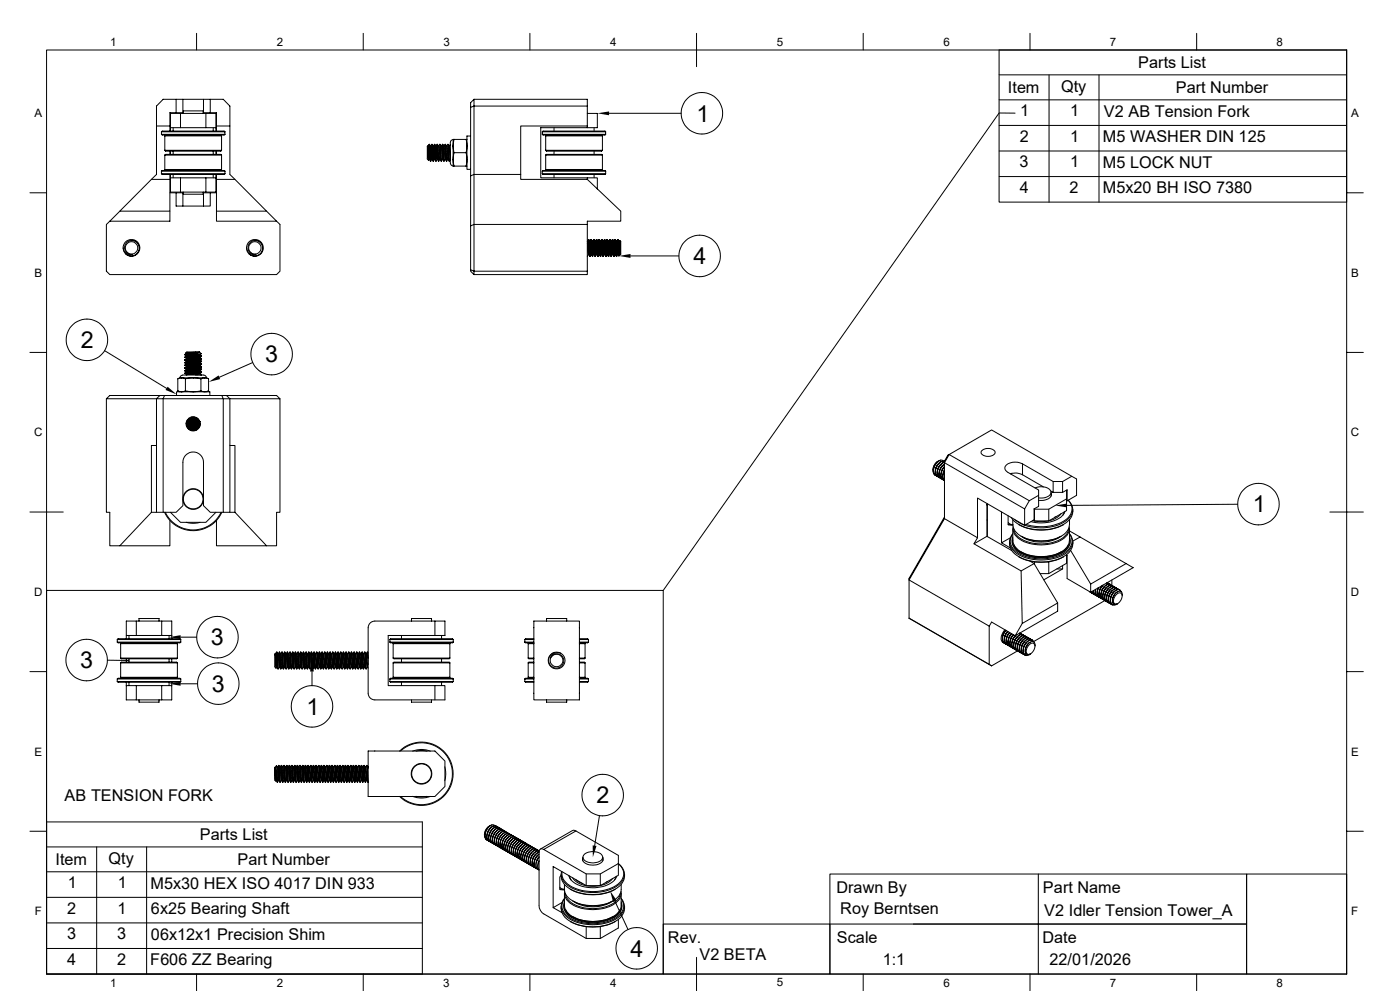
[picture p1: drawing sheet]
<svg xmlns="http://www.w3.org/2000/svg" width="420mm" height="297mm" viewBox="0 0 420 297" stroke-linecap="round" stroke-linejoin="round" font-family="sans-serif">
<defs><g id="words">
<g font-size="7">
<text x="208.9" y="36.5">1</text>
<text x="208.1" y="79.2">4</text>
<text x="24.2" y="104.4">2</text>
<text x="79.6" y="108.6">3</text>
<text x="375.8" y="153.6">1</text>
<text x="63.3" y="193.4">3</text>
<text x="24" y="200.3">3</text>
<text x="63.6" y="207.4">3</text>
<text x="91.9" y="214.2">1</text>
<text x="178.9" y="240.8">2</text>
<text x="189.2" y="286.7">4</text>
</g>
<g font-size="4.9">
<text x="341.5" y="20.4">Parts List</text>
<text x="302.4" y="27.9">Item</text>
<text x="318.3" y="27.4">Qty</text>
<text x="352.8" y="27.9">Part Number</text>
<text x="306" y="34.8">1</text>
<text x="321" y="34.8">1</text>
<text x="331.2" y="34.9">V2 AB Tension Fork</text>
<text x="305.9" y="42.5">2</text>
<text x="321" y="42.5">1</text>
<text x="330.8" y="42.6">M5 WASHER DIN 125</text>
<text x="305.9" y="50.2">3</text>
<text x="321" y="50.2">1</text>
<text x="330.8" y="50.3">M5 LOCK NUT</text>
<text x="305.9" y="57.8">4</text>
<text x="320.9" y="57.8">2</text>
<text x="330.8" y="58">M5x20 BH ISO 7380</text>
<text x="19.4" y="240.1">AB TENSION FORK</text>
<text x="60" y="251.8">Parts List</text>
<text x="16.6" y="259.3">Item</text>
<text x="32.6" y="258.8">Qty</text>
<text x="71.2" y="259.3">Part Number</text>
<text x="20.3" y="266.2">1</text>
<text x="35.3" y="266.2">1</text>
<text x="45.1" y="266.4">M5x30 HEX ISO 4017 DIN 933</text>
<text x="250.9" y="267.5">Drawn By</text>
<text x="312.9" y="267.5">Part Name</text>
<text x="20.2" y="273.9">2</text>
<text x="35.3" y="273.9">1</text>
<text x="45.3" y="274">6x25 Bearing Shaft</text>
<text x="252.1" y="274">Roy Berntsen</text>
<text x="313.3" y="274.5">V2 Idler Tension Tower_A</text>
<text x="20.1" y="281.5">3</text>
<text x="35.2" y="281.5">3</text>
<text x="45.3" y="281.7">06x12x1 Precision Shim</text>
<text x="200.4" y="282.5">Rev.</text>
<text x="209.9" y="287.9">V2 BETA</text>
<text x="251.1" y="282.5">Scale</text>
<text x="312.7" y="282.5">Date</text>
<text x="20.2" y="289.2">4</text>
<text x="35.2" y="289.2">2</text>
<text x="45.1" y="289.3">F606 ZZ Bearing</text>
<text x="264.8" y="289.2">1:1</text>
<text x="314.8" y="289.2">22/01/2026</text>
</g>
<g font-size="3.5">
<text x="33" y="13.7">1</text>
<text x="83" y="13.7">2</text>
<text x="133" y="13.7">3</text>
<text x="183" y="13.7">4</text>
<text x="233" y="13.7">5</text>
<text x="283" y="13.7">6</text>
<text x="333" y="13.7">7</text>
<text x="383" y="13.7">8</text>
<text x="10.3" y="35.1">A</text>
<text x="405.3" y="35.1">A</text>
<text x="10.3" y="83">B</text>
<text x="405.3" y="83">B</text>
<text x="10.2" y="130.8">C</text>
<text x="405.2" y="130.8">C</text>
<text x="10.2" y="178.6">D</text>
<text x="405.2" y="178.6">D</text>
<text x="10.3" y="226.4">E</text>
<text x="405.3" y="226.4">E</text>
<text x="10.4" y="274.3">F</text>
<text x="405.4" y="274.3">F</text>
<text x="33" y="295.7">1</text>
<text x="83" y="295.7">2</text>
<text x="133" y="295.7">3</text>
<text x="183" y="295.7">4</text>
<text x="233" y="295.7">5</text>
<text x="283" y="295.7">6</text>
<text x="333" y="295.7">7</text>
<text x="383" y="295.7">8</text>
</g>
</g></defs>
<g fill="none" stroke="#000" stroke-width=".3">
<path d="M14 15h390v276.9h-390zM59 10v5M109 10v5M159 10v5M209 10v10M259 10v5M309 10v5M359 10v5M404 15h-104.3v45.6h104.3M46.9 37.8h4.1M48.4 39.5l.3-.2h18.5l.3 .2M48.4 39.5h19.1"/>
<path d="M48.4 39.5v.8M51.1 38.3v1M51.9 38.3v1M52.8 33.8h-1.8v5.5M52.8 29.8v4h2.1v-4M54.1 34v4.3M54.9 33.8h.1M54.9 34v-.8h6.1v.8M61 33.8h.1M61 29.8v4M61.8 38.3h-10.7v-4.3h13.7v5.3M61.8 34v4.3h3"/>
<path d="M63.1 29.8v4h-2.1M63.1 33.8h1.8v5.5M64 38.3v1M64.9 37.8h4.1M67.5 39.5v.8M141.2 32.2l1-.4v20.5l-1 .4M142.2 29.8h34v2h-34v-2l-1 1v50.1M162.7 39.5l.2-.2h18.6l.2 .2M162.7 39.5h19M162.7 39.5v.8M166.2 38.3v1M176.2 34h3v4.3h-17v15h14v.5"/>
<path d="M176.2 31.8v6h-20v14.5h-14v15h34v-1h10v-3l-10-9.5M176.2 37.8v.5M178.2 38.3v1M181.7 39.5v.8M182.7 34h21.6M299.7 22.4h104.3M299.7 29.9h104.3M299.7 37.6h104.3M304.5 33.9h-4.8l-100.7 143.1M314.7 22.4v38.2M329.7 22.4v38.2M9 57.8h5"/>
<path d="M45.4 53.8h5.6v9.5h-15.1zM45.4 53.8l1.5-1.5v-20.5l2-2h18.1l2 2v20.5l1.5 1.5M48.4 40.3l.3 .2h18.5l.3-.2M48.4 40.3h19.1M48.4 51.3l.3-.2h18.5l.3 .2M48.4 51.3h19.1M48.4 52.1l.3 .2h18.5l.3-.2M48.4 52.1h19.1M48.4 51.3v.8M49.4 45l.3 .3h16.6l.2-.3M49.4 45h17.1M49.4 40.7h17.1"/>
<path d="M49.4 46.5l.3-.2h16.6l.2 .2M49.4 46.5h17.1M49.4 50.8h17.1M49.4 40.7v4.3M49.4 46.5v4.3M49.4 50.8l.2 .1M49.6 40.6h16.7M49.6 50.9h16.7M49.6 40.5v.1M49.6 50.9v.2M49.6 40.6l-.2 .1M51 45.3v1"/>
<path d="M51 52.3v1.5M51 57.8h1.8M51.1 52.3v5.3h13.7v-5.3M51.1 53.3h3v4.3M51.1 45.3v1M51.9 45.3v1M51.9 52.3v1M54.1 53.3h7.7M54.9 57.8h-2.1v4h10.3v-4h1.8M54.9 57.8v4M54.9 57.8h.1M54.9 57.6v.6h6.1v-.6"/>
<path d="M61 57.8h2.1M61 57.8v4M64 45.3v1M64 52.3v1M64.8 53.3h-3v4.3M64.8 45.3v1M64.9 53.8h5.6l9.5 9.5h-15.1zM64.9 45.3v1M64.9 52.3v1.5M66.3 40.5v.1M66.3 50.9v.2M66.3 40.6l.2 .1"/>
<path d="M66.5 40.7v4.3M66.5 46.5v4.3M66.5 50.8l-.2 .1M67.5 51.3v.8M128.3 43.8l-.1 3.9 .4 .3M128.3 43.8l.3 4.2M128.3 43.8h.1M128.4 43.8l.3 4M128.4 43.8h.1M128.4 43.8l.4 4M128.7 47.8h.1M128.7 47.8l-.1 .2"/>
<path d="M128.8 43.6l-.2-.2-.2 .4M128.8 43.3v.3M128.8 43.6l.3 4.7M128.8 43.3l-.1 .1M128.8 43.3h.1M128.8 43.3l.4 5M128.8 47.8l.3 .5M128.9 43.3l.3 .5M129.1 48.3h.1M129.2 43.8l.3 4M129.2 43.8h.1M129.2 43.8l.4 4"/>
<path d="M129.5 43.3l.4 5M129.5 43.3h.1M129.5 47.8h.1M129.5 43.3l-.3 .5M129.5 47.8l-.3 .5M129.6 43.3l.4 5M129.6 47.8l.3 .5M129.6 43.3l.4 .5M129.9 43.8l.2 .4 .3 3.6M129.9 48.3h.1M130 43.8l.3 4M130 43.8l.3-.5 .4 5"/>
<path d="M130.3 43.3h.1M130.3 47.8h.1M130.3 47.8l-.3 .5M130.4 43.3l.5 5M130.4 47.8l.3 .5M130.4 43.3l.3 .5M130.7 43.8l.2 .1 .3 3.9M130.7 43.8l.4 4M130.7 48.3h.2M130.8 43.8l.3-.5 .4 5M131.1 43.3h.1M131.1 47.8h.1"/>
<path d="M131.1 47.8l-.2 .5M131.2 43.3l.5 5M131.2 47.8l.3 .5M131.2 43.3l.3 .5M131.5 43.8l.4 4M131.5 48.3h.1M131.5 43.8h.1M131.6 43.8l.4 4M131.9 43.3l.4 5M131.9 43.3h.1M131.9 47.8h.1M131.9 43.3l-.3 .5"/>
<path d="M132 47.8l-.3 .5M132 43.3l.5 5M132 47.8l.3 .5M132 43.3l.3 .5M132.3 43.8l.4 4M132.3 48.3h.1M132.3 43.8h.1M132.4 43.8l.4 4M132.7 43.3l.4 5M132.7 43.3h.1M132.7 47.8h.1M132.7 43.3l-.3 .5"/>
<path d="M132.8 47.8l-.3 .5M132.8 47.8l.3 .5M132.8 43.3l.4 5M132.8 43.3l.3 .5M133.1 43.8l.4 4M133.1 48.3h.1M133.1 43.8h.1M133.2 43.8l.4 4M133.5 43.3l.5 5M133.5 43.3h.1M133.5 47.8h.1M133.5 43.3l-.3 .5"/>
<path d="M133.5 47.8l-.3 .5M133.6 47.8l.3 .5M133.6 43.3l.4 5M133.6 43.3l.3 .5M133.9 43.8l.4 4M133.9 43.8h.1M134 43.8l.4 4M134.3 43.3l.4 4.8 .1 .2M134.3 43.3h.2M134.3 47.8h.1M134.3 43.3l-.3 .5M134.3 47.8l-.3 .5"/>
<path d="M134.4 47.8l.3 .5M134.5 43.3l.3 5M134.5 43.3l.2 .5M134.7 43.8l.4 3.9M134.7 43.8h.1M134.8 43.8l.3 3M135.1 42.6v6.3M135.1 43.3l-.3 .5M135.1 47.8l-.3 .5M135.1 48.9l.3 .6 .5 .2M135.9 47.8l.3 2h-.3zM135.9 43.8v4"/>
<path d="M135.9 41.8h.3l-.3 2zM135.9 43.8l.3 2-.3 2M135.9 41.8l-.5 .3-.3 .5M136.2 41.8h3.6M136.2 45.8h3.6M136.2 49.8h3.6M139.8 41.8l.3 1.3-.3 2.7M139.8 45.8l.3 1.3-.3 2.7M139.8 41.8h.3M139.8 49.8h.3M141.2 40.8h-1.1v10h1.1M156.2 52.3v1.5h20"/>
<path d="M162.7 40.3l.2 .2h18.6l.2-.2M162.7 40.3h19M162.7 51.3l.2-.2h18.6l.2 .2M162.7 51.3h19M162.7 52.1l.2 .2h18.6l.2-.2M162.7 52.1h19M162.7 51.3v.8M163.7 45l.2 .3h16.6l.2-.3M163.7 45h17M163.7 40.7h17M163.7 46.5l.2-.2h16.6l.2 .2M163.7 46.5h17"/>
<path d="M163.7 50.8h17M163.7 40.7v4.3M163.7 46.5v4.3M163.7 50.8l.1 .1M163.8 40.6h16.8M163.8 50.9h16.8M163.8 40.5v.1M163.8 50.9v.2M163.8 40.6l-.1 .1M166.2 45.3v1M166.2 52.3v1M176.2 53.3h3v3.3"/>
<path d="M178.2 45.3v1M178.2 52.3v1M180.6 40.5v.1M180.6 50.9v.2M180.6 40.6l.1 .1M180.7 40.7v4.3M180.7 46.5v4.3M180.7 50.8l-.1 .1M181.7 51.3v.8M299.7 45.3h104.3M299.7 52.9h104.3M404 57.8h5"/>
<path d="M35.9 63.3l-3 3h18.1v-3M37 74.3l.1 1 .6 .8M37 74.3v-.8l.6-1 1.5-.7h.9l.8 .4 .8 .7 .3 .7 .1 .9-.4 1-1 1-1.6 .3-1.3-.8M37 74.3l.3 1 .6 .6 1 .4 .9-.1M38.3 75.9l-.7-.7-.2-.7 .1-1.1 .5-.7 1.3-.6 .9 .1 .8 .4 .7 1.4v1.1l-.5 .8-.5 .4-1 .4-1-.1-1-.6M38.3 75.9l.7 .3h.8M64.9 63.3v3h18.1M74 74.3l.1 1 .6 .8M74 74.3l.6-1.7 1.3-.8 1.6 .2 1.2 1 .3 .8v.9l-.8 1.4-.9 .6-1 .1-.8-.2-.8-.6M74 74.3l.3 1.1 .7 .6 .9 .3 .9-.1M74.7 76l.9 .6 1.2 .1 1-.4 .6-.7 .4-1-.2-1.2-.7-.9-1.1-.4-1.6 .4-.8 1.3v.7l.5 1 1.1 .7h.8M80 63.3l4 4v14l-1 1h-50.1l-1-1v-14l1-1"/>
<path d="M141.2 67.7l1-.4v14M176.2 72.9l.3 3.3M176.2 67.3v14h-34M176.5 76.2l-.3 .6M176.5 71.8h.1M176.5 76.2h.1M176.6 76.2l-.4-3.9 .3-.5 .4 5M176.6 71.8l.4 5 .3-.6M176.6 71.8l.3 .5M176.6 76.2l.3 .6M176.9 72.3l.3 3.6 .2 .3M176.9 76.8h.1"/>
<path d="M176.9 72.3h.1M177 72.3l.4 3.9M177.3 71.8l.4 5M177.3 71.8h.1M177.3 71.8l-.3 .5M177.4 76.2l.3 .6M177.4 71.8l.4 5M177.4 71.8l.3 .5M177.7 72.3l.4 3.9M177.7 76.8h.1M177.7 72.3h.1M177.8 72.3l.4 3.9"/>
<path d="M178.1 71.8l.4 5M178.1 71.8h.1M178.1 76.2l-.3 .6M178.1 76.2h.1M178.1 71.8l-.3 .5M178.2 76.2l.3 .6M178.2 71.8l.4 5M178.2 71.8l.3 .5M178.5 72.3l.4 3.9M178.5 76.8h.1M178.5 72.3h.1M178.6 72.3l.4 3.9"/>
<path d="M178.9 71.8l.5 5M178.9 71.8h.1M178.9 76.2l-.3 .6M178.9 76.2h.1M178.9 71.8l-.3 .5M179 76.2l.3 .6M179 71.8l.4 5M179 71.8l.3 .5M179.3 72.3l.4 3.9M179.3 72.3h.1M179.4 72.3l.4 3.9M179.7 71.8l.3 4.4 .2 .6"/>
<path d="M179.7 71.8l.2 .1 .3 4.9M179.7 76.2l-.3 .6M179.7 76.2h.1M179.7 71.8l-.3 .5M179.8 76.2l.3 .6M179.8 71.8l.3 .5M180.1 72.3l.4 3.9M180.1 72.3h.1M180.2 72.3l.4 3.9M180.5 71.8l.4 5M180.5 71.8l.2 .2 .3 4.8M180.5 76.2l-.3 .6"/>
<path d="M180.5 76.2h.1M180.5 71.8l-.3 .5M180.6 76.2l.3 .6M180.6 71.8l.3 .5M180.9 76.8h.1M180.9 72.3l.4 3.9M180.9 72.3h.1M181 72.3l.4 3.9M181.3 71.8l.4 5M181.3 71.8h.1M181.3 76.2l-.3 .6M181.3 76.2h.1"/>
<path d="M181.3 71.8l-.3 .5M181.4 71.8l.4 5M181.4 76.2l.3 .6M181.4 71.8l.3 .5M181.7 76.8h.1M181.7 72.3l.4 3.9M181.7 72.3h.1M181.8 72.3l.4 3.9M182.1 71.8l.4 5M182.1 71.8h.1M182.1 76.2l-.3 .6M182.1 76.2h.1"/>
<path d="M182.1 71.8l-.3 .5M182.2 71.8l.4 5M182.2 71.8l.4 .7 .3 3.7M182.2 76.2l.3 .6M182.5 76.8h.1M182.5 72.3h.1M182.6 72.3l.3-.5 .4 5M182.6 72.3l.4 3.9M182.9 71.8h.1M182.9 76.2l-.3 .6M182.9 76.2h.1M183 71.8l.4 5"/>
<path d="M183 71.8l.3 .5M183 76.2l.3 .6M183.3 72.3l.2 .1 .3 3.8M183.3 76.8h.1M183.3 72.3l.4 3.9M183.4 72.3l.3-.5 .4 5M183.7 71.8h.1M183.7 76.2l-.3 .6M183.7 76.2h.1M183.8 71.8l.4 5 .3-.6M183.8 71.8l.3 .5M183.8 76.2l.3 .6"/>
<path d="M184.1 72.3l.4 3.9M184.1 76.8h.1M184.1 72.3h.1M184.2 72.3l.4 3.9M184.5 71.8l.4 5M184.5 71.8l-.3 .5M184.5 71.8h.1M184.5 76.2h.1M184.6 71.8l.4 5M184.6 71.8l.3 .5M184.6 76.2l.3 .6M184.9 72.3l.4 3.9"/>
<path d="M184.9 76.8h.1M184.9 72.3h.1M185 72.3l.4 3.9M185.3 71.8l.3 4.2M185.3 71.8h.1M185.3 76.2h.1M185.3 71.8l-.3 .5M185.3 76.2l-.3 .6M185.4 76.2l.3 .5M185.4 71.8l.2 2.5M185.4 71.8l.3 .5M185.6 74.3l.2 1.6 .3 .4"/>
<path d="M185.6 74.3v1.7M185.6 76l.1 .7M185.7 72.3l.4 3.9M185.7 72.3h.1M185.8 72.3l.3 3.6M185.9 72.1l.3 .3-.1 3.8M185.9 72.1l.2 3.8M185.9 72.1l-.1 .2M186.1 76.3l-.4 .4M186.1 75.9v.3M186.1 76.2v.1M189.1 76.7h14.5"/>
<path d="M141.2 80.9v.4l1 1M141.2 80.9l1 .4M142.2 81.3v1M176.2 81.3v1h-34M9 105.6h5M31.4 105.1l18.6 11.3M31.9 119.5v34h1v10.1h3M48 118.5l-1.1 1v34h2M49.4 118.5l-.5 1h-17l1-1h50.1l1 1M53 118.5v-1.1h9.9v1.1M53.3 117.1l1.1 .3 1.2-.3M53.3 113.5v3.6"/>
<path d="M53.3 117.1l.6 .3M54 113.2a1.44 1.44 0 0 1 2-.8h3.3a2.61 2.61 0 0 1 2.5 .4l.1 .4M54.5 113.2l-1.2 .3M54.5 113.2h3.5M54.5 113.2l.5 .1a1.85 1.85 0 0 0 1.9 0l1.1-.1M55.5 107.8v.1M55.5 108.6v.2M55.5 109.4v.2M55.5 110.2v.2M55.5 111v.2M55.5 111.8v.1M55.5 106.3l.5 .3"/>
<path d="M55.5 107.1l.5 .3M55.5 107.9l.5 .3M55.5 108.8l.5 .3M55.5 109.6l.5 .3M55.5 110.4l.5 .3M55.5 111.2l.5 .3M55.6 117.1l2.1 .3 1.4-.1a2.09 2.09 0 0 1 1.9 0l.6 .1 1-.3M55.6 113.5v3.6M55.8 105.7l.2-.2h3.9l.5 .5M55.8 105.7l4-.1-3.1 .5M55.8 105.7l.2 .1M56 105.8v.1"/>
<path d="M56 106.6v.1M56 107.4v.1M56 108.2v.1M56 109.1h.1M56 109.9h.1M56 110.7h.1M56 111.5h.1M56 112.3v.1M56 105.9l-.5 .3M56 106.7l-.5 .3M56 107.5l-.5 .3M56 108.3l-.5 .3"/>
<path d="M56 109.1l-.5 .3M56 109.9l-.5 .3M56 110.7l-.5 .3M56 111.5l-.5 .3M56 112.4h-.2M56.7 106.1h1.9M56.7 106.1l-1.2 .2M58 113.2h3.4M58 113.2l2.3 .3M58.6 106.1l-3.1 .2M58.8 105.6l-2.8 .2M59.8 105.6l-3.8 .3"/>
<path d="M59.9 111.9l.6 .4-1.9 .1M59.9 106.3l-3.9 .4M59.9 107.1l-3.9 .4M59.9 107.9l-3.9 .4M59.9 108.8l-3.9 .3M59.9 109.6l-3.9 .3M59.9 110.2l-.4 .2-3.5 .3M59.9 111.2l-3.9 .3M59.9 111.9l-3.9 .5M59.9 106.3l-3.9 .3M59.9 107.1l-3.9 .3M59.9 107.9l-3.9 .3"/>
<path d="M59.9 108.7l-3.9 .4M59.9 109.5l-3.9 .4M59.9 110.3l-3.9 .4M59.9 111.1l-3.9 .4M59.9 111.8l-3.9 .5M59.9 106.3h.1M59.9 107.1h.1M59.9 107.9h.1M59.9 108.7v.1M59.9 109.5v.1M59.9 111v.2M59.9 111.8v.1"/>
<path d="M59.9 106.3l.6 .3M59.9 107.1l.6 .3M59.9 107.9l.6 .3M59.9 108.8l.6 .3M59.9 109.6l.6 .3M59.9 110.3l.6 .3M59.9 111.1l.6 .3M60.3 113.5v3.6M60.4 106l-1.8 .1M60.4 106l-.5 .3M60.5 106.6l-.2 .2-4.8 .3M60.5 107.5l-5 .4"/>
<path d="M60.5 108.2l-5 .6M60.5 109.1l-5 .5M60.5 109.9l-5 .5M60.5 110.7l-5 .5M60.5 106.6l-4.5 .3-.5 .2M60.5 107.4l-5 .4M60.5 108.2l-5 .4M60.5 109.1l-5 .3M60.5 109.9l-5 .3M60.5 110.6l-5 .4M60.5 111.4l-5 .4M60.5 111.5l-5 .4 .5 .4"/>
<path d="M60.5 112.4h-.4M60.5 107.4v.1M60.5 109.9h.1M60.5 110.7h.1M60.5 111.5h.1M60.5 112.3v.1M60.5 106.8l-.6 .3M60.5 107.6l-.6 .3M60.5 108.4l-.6 .3M60.5 109.2l-.6 .3M60.5 109.9l-.6 .4M60.5 110.7l-.6 .4"/>
<path d="M60.5 111.5l-.6 .3M60.5 112.4h-.1M61.4 113.2h.6M61.4 113.2l1.2 .3M61.4 113.2l-1.1 .3M62 113.2l.6 .3M62.6 113.5v3.6M62.6 117.1l-.6 .3M66.5 118.5l.5 1h-18.1v34h3.9l2.1-1.9v-13a3.1 3.1 0 0 1 3.1-3.1 3.1 3.1 0 0 1 3 3.1v13l2.1 1.9h3.9M67 119.5h2v34h-2zM67.9 118.5l1.1 1h15v34h-1v10.1h-3M75.8 108.7l-10 4.4"/>
<path d="M404 105.6h5M46.9 133.5h-1.5v20M55.9 126.6l.1 .1M55.9 127.4l.1 .1M56 126.7h.1M56 127.5v.1M56 126.7l-.2 .1M56 127.6h-.1M58.3 124.9l-1 .1M59 128.9l-1.8 .1M59 125.2l-2.3 .1M59.1 128.8l-2.1 .1"/>
<path d="M59.2 125.3l-2.6 .1M59.5 128.5l-2.9 .2M59.5 125.6l-3.3 .2M59.6 125.6l-3.4 .3M59.6 128.4l-3.1 .1M59.8 125.9l-3.8 .3M59.8 126.1l-3.8 .2M59.8 128l-3.5 .3M59.9 127.9l-3.7 .3M59.9 126.4l-3.9 .3M59.9 127.2l-3.9 .4M59.9 126.3l-3.9 .4"/>
<path d="M59.9 127.1l-3.9 .4M59.9 126.3v.1M59.9 127.1v.1M59.9 126.4h.1M59.9 127.2h.2M59.9 126.3h.1M60 127.6l-4 .3M60 127.6l-4 .2M60.1 126.7l-4.3 .3M60.1 126.8l-4.3 .3M60.1 127l-.2 .1M69 133.5h1.5v20"/>
<path d="M280.8 138.9l-.8 2v.9l.6 .7M281.3 138.3a3.1 3.1 0 0 0-1.4 2.6M281.4 138.3l-.7 .5-.6 1-.2 .8 .1 1M281.6 138.9l-.9 1.6M281.6 138.1l-.8 .8M282.1 137.9h.6l.3 .3M282.1 137.9l-1.3 1M282.1 137.9l-1 .7-1 1.8 .1 1.5 .7 .7M282.1 139.3l-.8 1.5M282.7 139.6l-.9 1.5M283.3 139.9l-.9 1.5M283.3 138.3l-.6-.1-.6 .4-1.1 1.3-.4 1.8 .3 .9 .6 .3"/>
<path d="M283.3 139.1l-1.1 1.2-.4 1.3 .1 1.3 .7 .7M283.3 140l-.8 1.2-.2 1.1 .2 1.1 .7 .5M283.3 138.3l-.6-.1-.6 .3-1.3 1.6-.3 1.8 .7 .9M283.3 139.1l-1 .9-.6 1.4v1.3l.6 .8M283.3 139.8l-.7 1.1-.4 1.1 .2 1.3 .5 .5M283.3 138.3h.1M294.5 135.1a2.85 2.85 0 0 1 4 .2 1.7 1.7 0 0 1-2.3 1.5 1.56 1.56 0 0 1-1.9-1.5zM306.7 139a4.2 4.2 0 0 0-5.2 .8v1l.8 .8 9.3 5.3v1.6l-2.8 1.6-24.1-13.9 12.8-7.3 25.5 14.7v4.9l-2.9 1.6-.1-.1M306.7 139l9.2 5.3h2.9l2.7-1.6M306.7 139v3.3M9 153.5h10M45.4 153.5l-9.5 10.1h15.1v-7.6"/>
<path d="M45.4 153.5h1.5M49.4 153.5a9.5 9.5 0 0 0 8.6 5.5 9.5 9.5 0 0 0 8.5-5.5M49.6 153.5a9.3 9.3 0 0 0 8.4 5.3 9.3 9.3 0 0 0 8.3-5.3M51.1 153.5l3 3h7.7l3-3M55.9 156.5l2.1 .3 2-.3M69 153.5h1.5l9.5 10.1h-15.1v-7.6M281.8 143.1l-.5-.4-.2-.6 .1-1.2 .9-1.6 1.2-.8-1.4 1.1-.6 1.4v1.7l.7 .6M283.3 155.4l-10.6 18.4 24.1 13.9 .7-1.3 7 4.2-.8 1.5M283.3 154.9l-10.6 18.5v11.9M283.3 141.1l-.4 1.4v.9l.4 .6-.5-1v-.8l.5-1.3-.3 .9M296.1 150.9v9.8l7.4 4.3M296.1 151.2l.1 .2-.1-.1"/>
<path d="M296.1 151.3l.1 .1M296.2 151v9.8M296.2 155.8l-.1 .1M300.4 153.4v9.3l2.7 1.5M302.4 154.6v2.7l1.4 .1M302.5 156.6l.7 .5 .7 .1M303.1 142a4.7 4.7 0 0 1 3.6 .3M303.5 141.9l-.3 .1M303.8 155.8v1.5l-1.4-.2M303.8 158.5v3.5M303.9 157.3a5.3 5.3 0 0 0 4.2 4.2 12.8 12.8 0 0 0 11.6-1.8l.9-1.4 .2-1M303.9 159.9a3.7 3.7 0 0 0 .9 5.8 14.2 14.2 0 0 0 15.6-.4 3.6 3.6 0 0 0 .4-5.4"/>
<path d="M303.9 157.9a4 4 0 0 0 2.7 4.2 13.1 13.1 0 0 0 12.6-.8l1.2-1.4 .4-1v-1M304.1 158.4a5.6 5.6 0 0 0 4.7 4.2 11.5 11.5 0 0 0 10.9-2.2l.6-1 .3-1M304.3 155.7l3 1.7M305.6 157.2a14.4 14.4 0 0 0 13.3 .1M306.7 142.3l6.3 3.6M307.4 152.5v4.9l-14.2-8.1v11.9l-9.9-5.8M308.8 150.1l-1.4 2.4-24.1-13.8 1.4-2.5-.3 .2-1.1 1.8v17.2M310.3 152.6v3.5M310.5 146.2a3.9 3.9 0 0 1 4.8 1 2.2 2.2 0 0 1-2.8 2.1l-.9-.1M311.6 148.5v3.3l-1.4 .7M314.6 152.6v3.5M315.3 147.2l.6 .4"/>
<path d="M315.3 147.7a1.74 1.74 0 0 1-1.7 2.1l-2 .1M315.3 147.6v1.1M315.9 144.3v3.3M316.7 154.9l-.3 .1M318.3 154a7.9 7.9 0 0 1-7.8 2.2l-.7-.2M318.8 147.6l1.3-.8v3.3M318.8 144.3v3.3h-2.9M319.1 157.2l-.2 .1M319.3 153.4l-.4 1M319.5 153.2a7.2 7.2 0 0 1-7 3.5l-3.3-.4M319.8 147l.2 2.5-5.4 3.1-4.4-.1M320 149.5v3.5l-5.4 3.1h-4.3l-.3-.2"/>
<path d="M320.4 149.9a3.7 3.7 0 0 1-.9 6 14.4 14.4 0 0 1-11.7 1.3M320.5 149.9a3.8 3.8 0 0 1-.8 6.3 14.6 14.6 0 0 1-12.3 1.2l2.8-1.6v-3.3M320.8 155.8v1.5M320.8 158.5v3.5M320.8 159.1l3.2 1.9M321.8 153.3a5.7 5.7 0 0 1-4.4 4.6 14.1 14.1 0 0 1-13.3-1.8l-.7-1M321.9 152.7v.6M371.3 151.1l-51.3 .4M398.9 153.5h10.1M14 177h185v114.9h-185zM293.2 161.2l-1 1.8 14.1 8.1M296.1 160.7l-3.9 2.3"/>
<path d="M302.9 162.4a5 5 0 0 0 3.4 4.8 13.9 13.9 0 0 0 14.4-1.6l.9-1.6 .2-1M303.1 161.2l-2.7 1.5M303.8 160.1a3.5 3.5 0 0 0 1 5.2 13.9 13.9 0 0 0 15 0 3.5 3.5 0 0 0 1-5.2M303.8 161a4 4 0 0 0 2.6 4.9 13.4 13.4 0 0 0 13.1-.8 3.4 3.4 0 0 0 1.3-4.1M303.9 161.5a3.9 3.9 0 0 0 2.3 4.3M303.9 162a5.3 5.3 0 0 0 4.2 4.2 12.8 12.8 0 0 0 11.6-1.8l.9-1.4 .2-1M304.2 163.3a8 8 0 0 0 7.2 3.7 9.7 9.7 0 0 0 8.9-3.3l.2-.4M305.6 166.8a14.4 14.4 0 0 0 13.3 .2M306.3 160.7l.2 .1M306.3 165.4a13.5 13.5 0 0 0 12.1 0M306.3 171.1l3.9-2.2 7.1 11.8-10.6 6.2zM306.5 160.8a12.9 12.9 0 0 0 11.7 0"/>
<path d="M306.7 160.9a11.1 11.1 0 0 0 11.3 0M308.9 168.1l1.3 .8M310.3 168.4v.7M314.4 168.4h.2v3.5M314.7 168.4h-.1M317 170.5h1.8M318.4 160.7l-.2 .1M318.8 169.5v1l-5.7 3.3M319.1 166.8l-.2 .2M320 166.2v2.6l-5.4 3.1h-2.6M320 166.5h.1v6.9l7.1 4.1M320 166.4l.1 .1"/>
<path d="M320.8 161.5a3.9 3.9 0 0 1-2.3 4.3M321.8 162.2l2.2-1.2 13.8 7.9-10.6 6.1-6-10M321.9 162.4v.6M326.8 177.2l.4 .3M327 177.4l.2 .1M327.2 177.5l.3 .2M327.2 177.5l.6 .3M327.5 177.3l.6 .8M327.5 177.3l.3 .6 .5 .2M328 177v.7l.6 .7M328 177l.3 1.1 .6 .4M328.6 176.7v1.3l.6 .7"/>
<path d="M328.7 176.6v1.5l.8 .7M329.3 176.7l.2-.5-.4 1.8 .2 .6 .5 .4M329.6 176.1l-.4 1.2v.8l.3 .7 .5 .4M330.7 175.5l-.9 1.5M330.8 175.4l-.9 1.3-.3 1.1 .2 .9 .5 .7M331 175.3l-.6 .7-.7 1.8 .2 1 .7 .7M331.3 175.8l-.9 1.5M331.4 180h.1M331.9 176.1l-.9 1.6M331.9 174.8h.4l.5 .2M332 174.7l.5 .1M332.1 174.6l.1 .1"/>
<path d="M332.4 176.5l-.9 1.5M333 176.8l-.9 1.5M333.1 175.2l-.7-.2-.6 .3-1.1 1.4-.4 1-.1 .9 .3 .8 .4 .3M333.3 175.4l-.4-.3-.7 .1-.9 .7-.7 1-.3 1.9 .4 .7 .5 .3M333.5 177.1l-.8 1.5M333.5 173.8v1.6M333.7 175.5l-.7-.1-.6 .2-1.1 1.2-.4 1.1-.1 1 .2 .8 .4 .3M333.9 175.7l-.6-.3-.9 .3-1.1 1.4-.4 2 .3 .7 .5 .3M334.1 177.5l-.9 1.5M334.2 175.9l-.6-.2-.6 .2-1.1 1.3-.6 1.8 .2 .7 .5 .6M334.5 176l-.5-.3-.8 .2-1.3 1.5-.5 1.9 .3 .7 .6 .4M334.8 176.1l-.7-.1-.6 .3-1.1 1.3-.5 2 .3 .8 .4 .3"/>
<path d="M334.9 178.2a.96 .96 0 0 1 1.4-.4 .96 .96 0 0 1 .3 1.4 2.08 2.08 0 0 1-2.2 1.8 1.94 1.94 0 0 1 .5-2.8zM335 176.4l-.4-.3-.9 .2-.7 .6-.7 1.1-.3 .9 .1 1.1 .3 .5 .5 .3M335.2 177.4l-.7 .5-.7 1.2-.1 1.1 .3 .6M335.4 176.5l-.7-.1-.6 .3-1.3 1.5-.3 1.7 .2 .7 .5 .4M335.6 176.7l-.4-.3-1.1 .3-1.1 1.4-.4 1.9 .3 .8 .5 .3M336 176.8l-.6-.1-.6 .2-1.3 1.4-.4 1v1.1l.6 .9M336.3 177.3l-.7-.6-1.1 .5-.9 1.1-.5 1.8M336.7 178.6l-.1-.9-.4-.5-.8 .1-.8 .5-.5 .9-.3 1v.9l.6 .5M337.8 168.9l2.1 1.2-12.7 7.4v-2.5M32.2 197.9l6.5 .1M35.2 192.4l.2 .3h18.6l.2-.3M35.2 192.4h19"/>
<path d="M35.2 191.7l.2-.3h18.6l.2 .3M35.2 191.7h19M35.2 191.7v.7M36.2 197.2l.2 .2h16.6l.2-.2M36.2 197.2h17M36.2 192.9h17M36.2 198.7l.2-.2h16.6l.2 .2M36.2 198.7h17M36.2 192.9v4.3M36.2 198.7v4.3M36.3 192.8h16.8M36.3 192.7v.1"/>
<path d="M36.3 192.8l-.1 .1M37.9 190.5v.9M37.9 197.4v1.1M38.7 190.5v.9M38.7 197.4v1.1M40.9 186.1v4.4M41.7 186.1v-.7h6v.7M48.5 190.5h-10.6v-4.4h13.6v5.3M48.5 186.1v4.4h3M50.7 190.5v.9M50.7 197.4v1.1M51.5 197.4v1.1"/>
<path d="M53.1 192.7v.1M53.1 192.8l.1 .1M53.2 192.9v4.3M53.2 198.7v4.3M54.2 191h4.8M54.2 191.7v.7M82.5 196l-.1 3.9 .4 .3M82.5 196l.3 4.2M82.5 196h.1M82.6 196l.4 3.9M82.6 196h.1M82.7 196l.4 3.9"/>
<path d="M83 199.9h.1M83 199.9l-.2 .3M83 195.8l-.1-.2-.2 .4M83 195.5v.3M83 195.8l.4 4.6M83 195.5l-.1 .1M83 195.5h.1M83.1 195.5l.4 4.9M83.1 199.9l.3 .5M83.1 195.5l.3 .5M83.4 196l.4 3.9M83.4 196h.1"/>
<path d="M83.5 196l.4 3.9M83.8 195.5l.4 4.9M83.8 195.5h.1M83.8 199.9h.1M83.8 195.5l-.3 .5M83.8 199.9l-.3 .5M83.9 195.5l.4 4.9M83.9 199.9l.3 .5M83.9 195.5l.3 .5M84.2 196h.1l.4 3.9M84.2 196l.4 3.9M84.2 196l.4-.5 .4 4.9"/>
<path d="M84.6 195.5h.1M84.6 199.9h.1M84.6 199.9l-.3 .5M84.7 195.5l.4 4.9M84.7 199.9l.3 .5M84.7 195.5l.3 .5M85 196l.2 .4 .3 3.5M85 196l.4 3.9M85 196l.4-.5 .4 4.9M85.4 195.5h.1M85.4 199.9h.1M85.4 199.9l-.3 .5"/>
<path d="M85.5 195.5l.4 4.9M85.5 199.9l.3 .5M85.5 195.5l.3 .5M85.8 196l.4 3.9M85.8 196h.1M85.9 196l.4 3.9M86.1 195.5l.5 4.9M86.1 195.5l-.2 .5M86.2 195.5h.1M86.2 199.9h.1M86.2 199.9l-.3 .5M86.3 195.5l.4 4.9 .3-.5"/>
<path d="M86.3 199.9l.3 .5M86.3 195.5l.3 .5M86.6 196l.3 3.9h.2M86.6 196h.1M86.7 196l.3 3.9M87 195.5l.4 4.9M87 195.5h.1M87 195.5l-.3 .5M87 199.9l.4 .5M87.1 195.5l.4 4.9 .3-.5M87.1 195.5l.3 .5M87.4 196l.3 3.9h.2"/>
<path d="M87.4 196h.1M87.5 196l.3 3.9M87.8 195.5l.4 4.9M87.8 195.5h.1M87.8 195.5l-.3 .5M87.8 199.9l.4 .5M87.9 195.5l.4 4.9M87.9 195.5l.3 .5M88.2 196l.4 3.9M88.2 196h.1M88.3 196l.3 3.9M88.6 195.5l.4 4.9"/>
<path d="M88.6 195.5h.1M88.6 199.9h.1M88.6 195.5l-.3 .5M88.6 199.9l-.3 .5M88.6 199.9l.3 .5M88.7 195.5l.4 4.9M88.7 195.5l.3 .5M89 196l.4 3.9M89 196h.1M89.1 196l.4 3.9M89.4 195.5l.4 4.9M89.4 195.5h.1"/>
<path d="M89.4 199.9h.1M89.4 195.5l-.3 .5M89.4 199.9l-.3 .5M89.5 199.9l.2 .5M89.5 195.5l.4 4.9M89.5 195.5l.3 .5M89.8 196l.4 3.9M89.8 196h.1M89.9 196l.4 3.9M90.2 195.5l.3 4.8 .2 .1M90.2 195.5l.1 .1 .4 4.8M90.2 199.9h.1"/>
<path d="M90.2 195.5l-.3 .5M90.2 199.9l-.3 .5M90.3 199.9l.3 .5M90.3 195.5l.3 .5M90.6 196l.4 3.9M90.6 196h.1M90.7 196l.4 3.9M91 195.5l.4 4.9M91 195.5l.5 4.9M91 199.9h.1M91 195.5l-.3 .5M91 199.9l-.3 .5"/>
<path d="M91.1 199.9l.3 .5M91.1 195.5l.3 .5M91.4 196l.4 3.9M91.4 196h.1M91.5 196l.4 3.9M91.8 195.5l.4 4.9M91.8 195.5h.1M91.8 199.9h.1M91.8 195.5l-.3 .5M91.8 199.9l-.3 .5M91.9 195.5l.4 4.9M91.9 199.9l.3 .5"/>
<path d="M91.9 195.5l.3 .5M92.2 196l.4 3.9M92.2 196h.1M92.3 196l.4 3.9M92.6 195.5l.4 4.9M92.6 195.5h.1M92.6 199.9h.1M92.6 195.5l-.3 .5M92.6 199.9l-.3 .5M92.7 195.5l.4 4.9M92.7 199.9l.3 .5M92.7 195.5l.3 .5"/>
<path d="M93 196h.1M93 196l.4 3.9M93.1 196l.4 3.9M93.3 195.5l.5 4.9M93.3 195.5l-.3 .5M93.4 195.5h.1M93.4 199.9h.1M93.4 199.9l-.3 .5M93.5 195.5l.4 4.9M93.5 199.9l.3 .5M93.5 195.5l.3 .5M93.8 196l.1 .1 .4 3.8"/>
<path d="M93.8 196l.4 3.9M93.9 196l.3-.5 .4 4.9M94.2 195.5h.1M94.2 199.9h.1M94.2 199.9l-.3 .5M94.3 195.5l.4 4.9 .3-.5M94.3 199.9l.3 .5M94.3 195.5l.3 .5M94.6 196l.4 3.9M94.6 196h.1M94.7 196l.3-.5 .4 4.9M94.7 196l.4 3.9"/>
<path d="M95 195.5h.1M95 199.9h.1M95.1 195.5l.4 4.9M95.1 199.9l.3 .5M95.1 195.5l.3 .5M95.4 196l.4 3.9M95.4 196h.1M95.5 196l.3 3.8 .4 .6M95.8 195.5l.4 4.9M95.8 195.5h.1M95.8 199.9h.1M95.8 195.5l-.3 .5"/>
<path d="M95.8 199.9l-.3 .5M95.9 195.5l.4 4.9M95.9 195.5l.3 .5M96.2 196l.4 3.9M96.2 196h.1M96.3 196l.3 3.9M96.6 195.5l.4 4.9M96.6 195.5h.1M96.6 199.9h.1M96.6 195.5l-.3 .5M96.6 199.9l-.3 .5M96.6 199.9l.4 .5"/>
<path d="M96.7 195.5l.4 4.9M96.7 195.5l.3 .5M97 196l.4 3.9M97 196h.1M97.1 196l.4 3.9M97.4 195.5l.3 4.8 .2 .1M97.4 195.5h.1M97.4 199.9h.1M97.4 195.5l-.3 .5M97.4 199.9l-.3 .5M97.5 199.9l.2 .5M97.5 195.5l.4 4.9"/>
<path d="M97.5 195.5l.3 .5M97.8 196l.4 3.9M97.8 196h.1M97.9 196l.4 3.9M98.2 195.5l.3 4.8 .2 .1M98.2 195.5l.1 .1 .4 4.8M98.2 199.9h.1M98.2 195.5l-.3 .5M98.2 199.9l-.3 .5M98.3 199.9l.3 .5M98.3 195.5l.3 .5M98.6 196l.4 3.9"/>
<path d="M98.6 196h.1M98.7 196l.4 3.9M99 195.5l.4 4.9M99 195.5h.1M99 199.9h.1M99 195.5l-.3 .5M99 199.9l-.3 .5M99.1 195.5l.4 4.9M99.1 199.9l.3 .5M99.1 195.5l.3 .5M99.4 196l.4 3.9M99.4 196h.1"/>
<path d="M99.5 196l.4 3.9M99.8 195.5l.4 4.9M99.8 195.5h.1M99.8 199.9h.1M99.8 195.5l-.3 .5M99.8 199.9l-.3 .5M99.9 195.5l.4 4.9M99.9 199.9l.3 .5M99.9 195.5l.3 .5M100.2 196l.4 3.9M100.2 196h.1M100.3 196l.4 3.9"/>
<path d="M100.6 195.5l.4 4.9M100.6 195.5h.1M100.6 199.9h.1M100.6 195.5l-.3 .5M100.6 199.9l-.3 .5M100.7 195.5l.4 4.9M100.7 199.9l.3 .5M100.7 195.5l.3 .5M101 196l.2 .3 .3 3.6M101 196l.4 3.9M101 196l.4-.5 .4 4.9M101.4 195.5h.1"/>
<path d="M101.4 199.9h.1M101.4 199.9l-.3 .5M101.5 195.5l.4 4.9M101.5 199.9l.3 .5M101.5 195.5l.3 .5M101.8 196l.2 .4 .3 3.5M101.8 196l.4 3.9M101.9 196l.3-.5 .4 4.9M102.2 195.5h.1M102.2 199.9h.1M102.2 199.9l-.3 .5M102.3 195.5l.4 4.9"/>
<path d="M102.3 199.9l.3 .5M102.3 195.5l.3 .5M102.6 196l.4 3.9M102.6 196h.1M102.7 196l.4 3.9M103 195.5l.4 4.9M103 195.5l-.3 .5M103 195.5h.1M103 199.9h.1M103 199.9l-.3 .5M103.1 195.5l.4 4.9M103.1 199.9l.3 .5"/>
<path d="M103.1 195.5l.3 .5M103.4 196l.3 3.5 .2 .4M103.4 196h.1M103.5 196l.4 3.9M103.8 195.5l.4 4.9M103.8 195.5h.1M103.8 195.5l-.3 .5M103.8 199.9l-.3 .5M103.9 195.5l.4 4.9 .3-.5M103.9 199.9l.3 .5M103.9 195.5l.3 .5M104.2 196l.3 3.9h.2"/>
<path d="M104.2 196h.1M104.3 196l.3 3.9M104.6 195.5l.4 4.9M104.6 195.5h.1M104.6 195.5l-.3 .5M104.6 199.9l.4 .5M104.7 195.5l.4 4.9M104.7 195.5l.3 .5M105 196l.4 3.9M105 196h.1M105.1 196l.4 3.9M105.4 195.5l.5 4.9"/>
<path d="M105.4 195.5h.1M105.4 199.9h.1M105.4 195.5l-.3 .5M105.4 199.9l-.3 .5M105.5 199.9l.2 .5M105.5 195.5l.4 4.9M105.5 195.5l.3 .5M105.8 196l.4 3.9M105.8 196h.1M105.9 196l.4 3.9M106.2 195.5l.4 4.9M106.2 195.5h.1"/>
<path d="M106.2 199.9h.1M106.2 195.5l-.3 .5M106.2 199.9l-.3 .5M106.3 199.9l.3 .5M106.3 195.5l.4 4.9M106.3 195.5l.3 .5M106.6 196l.4 3.9M106.6 196h.1M106.7 196l.4 3.9M107 195.5l.3 4.8 .2 .1M107 195.5h.1M107 199.9h.1"/>
<path d="M107 195.5l-.3 .5M107 199.9l-.3 .5M107.1 195.5l.4 4.9M107.1 199.9l.3 .5M107.1 195.5l.3 .5M107.4 196l.4 3.9M107.4 196h.1M107.5 196l.4 3.9M107.8 195.5l.4 4.9M107.8 195.5l.5 4.9M107.8 199.9h.1M107.8 195.5l-.3 .5"/>
<path d="M107.8 199.9l-.3 .5M107.9 199.9l.3 .5M107.9 195.5l.3 .5M108.2 196l.4 3.9M108.2 196h.1M108.3 196l.4 3.9M108.6 195.5l.4 4.9M108.6 195.5l.5 4.9M108.6 199.9h.1M108.6 195.5l-.3 .5M108.6 199.9l-.3 .5M108.7 199.9l.3 .5"/>
<path d="M108.7 195.5l.3 .5M109 196l.4 3.9M109 196h.1M109.1 196l.4 3.9M109.4 195.5l.4 4.9M109.4 195.5h.1M109.4 199.9h.1M109.4 195.5l-.3 .5M109.4 199.9l-.3 .5M109.5 195.5l.4 4.9M109.5 199.9l.3 .5M109.5 195.5l.3 .5"/>
<path d="M109.8 196h.1M109.8 196l.4 3.9M109.9 196l.4 3.9M110.2 195.5l.2 3.7M110.2 195.5l-.3 .5M110.2 195.5h.1M110.2 199.9h.1M110.2 199.9l-.3 .5M110.3 195.5l.1 1.8M110.3 199.9l.1 .3M110.3 195.5l.1 .2M117 192.4l.2 .3h18.5l.3-.3"/>
<path d="M117 192.4h19M117 191.7l.2-.3h18.5l.3 .3M117 191.7h19M117 191.7v.7M117.9 197.2l.3 .2h16.5l.3-.2M117.9 197.2h17.1M117.9 192.9h17.1M117.9 198.7l.3-.2h16.5l.3 .2M117.9 198.7h17.1M117.9 192.9v4.3M117.9 198.7v4.3M118.1 192.8h16.7"/>
<path d="M118.1 192.7v.1M118.1 192.8l-.2 .1M120.4 190.5v.9M120.4 197.4v1.1M123.4 186.1v-.7h6.1v.7M130.5 186.1v4.4M132.5 190.5v.9M132.5 197.4v1.1M134.8 192.7v.1M134.8 192.8l.2 .1M135 192.9v4.3M135 198.7v4.3"/>
<path d="M136 191.7v.7M157.4 192.4l.3 .3h2.4M157.4 192.4h2.7M157.4 191.7h2.7M157.4 191.7v.7M158.5 197.2l.2 .2h1.4M158.5 197.2h1.6M158.5 192.9h1.6M158.5 198.7h1.6M158.5 192.9v4.3M158.5 198.7v4.3M158.6 192.8h1.5"/>
<path d="M158.6 192.7v.1M158.6 192.8l-.1 .1M160.1 186.1h13.7v23.7h-13.7zM160.1 191.4h-2.4l-.3 .3M160.1 198.5h-1.4l-.2 .2M164 186.1v-.7h6v.7M166.3 195.5l-.7 .4-.8 .9-.2 .8 .1 1 .4 .8 .8 .6 .8 .2 1.2-.2 .8-.6 .3-.6 .1-1.1-.1-.6-.6-.7-.6-.4-1.6 .1M166.3 195.5h1l.9 .3M166.3 195.5l-1.4 1-.4 1.6 .6 1.6 .7 .5 .9 .2h1l.8-.4 .8-1.1 .1-1.6-.5-1-.7-.5M168.2 195.8l-.7-.2-1.1 .1-.8 .6-.5 1 1.1-1.1M173.8 197.2h1.7M173.8 192.4h2.7"/>
<path d="M173.8 191.4h2.5l.2 .3M173.8 191.7h2.7M173.8 192.8h1.6M173.8 192.9h1.7M173.8 198.5h1.5l.2 .2M173.8 198.7h1.7M175.4 192.7v.1M175.4 192.8l.1 .1M175.5 197.2l-.2 .2h-1.5M175.5 192.9v4.3M175.5 198.7v4.3M176.5 192.4l-.2 .3h-2.5"/>
<path d="M176.5 191.7v.7M272.7 185.3l24.8 14.3M272.7 185.3l24.1 13.8v-11.4M296.8 199.1l.7 .5M300.8 190.5l1-1.6-.8 1-.3 1.4 .1 1 .5 .5M301.5 188.8a2.77 2.77 0 0 0-.7 3.7l.2 .1-.2-.1M301.8 188.9l-.6 .9-.5 1.4 .2 1.1 .7 .6M302 191.1l.9-1.5-.8 1.1-.3 1.1 .1 1 .6 .7M302.3 189.3l-.9 1.5M302.3 189.2l-.6 .8-.5 1.3 .2 1.3 .5 .5M302.4 189.3l-.8 1.2-.3 1.1 .2 1.2 .7 .5M302.9 189.6l-.7 1-.3 1.2 .1 1.2 .7 .5"/>
<path d="M303.4 189.9l-.9 1.5M303.4 189.9l-.7 1-.4 1.4 .2 .9 .5 .6M303.5 189.9l-.8 1.3-.3 1 .2 1.1 .7 .6M304 190.2l-.9 1.6M304 190.2l-.8 1.2-.3 1 .2 1.1 .5 .6M304.1 190.2l-.8 1.2-.3 1.3 .2 1.1 .7 .4M304.6 190.5l-.7 1-.4 1.4 .2 1.1 .5 .4M304.8 190.4l-.7 .8-.5 1.5 .1 1.3 .7 .5M305.1 190.9l-.9 1.5M305.3 195.1l-7.8 4.5M305.6 191.2l-.8 1.5M305.7 189.9h.6l.3 .2"/>
<path d="M305.8 189.8l.6 .1M305.9 189.7l.1 .1M306.2 191.6l-.8 1.5M306.8 191.9l-.9 1.5M306.9 190.2l-.6-.1-.6 .3-.8 .7-.6 1-.2 1.7 .6 1M307 195.2l.3 .8 .6 .3 1.2-.3-.8 .1M307 195.2l.1 .7 .4 .4M307.2 190.5l-.5-.3-.8 .1-1.4 1.5-.3 1.1v1.1l.3 .6 .5 .3M307.3 192.2l-.8 1.5M307.5 190.6l-.7-.1-.6 .3-1.1 1.3-.5 2 .3 .6 .4 .4M307.7 190.8l-.4-.3-.8 .1-1.4 1.5-.3 1-.1 1.1 .3 .6 .6 .4M307.9 192.5l-.9 1.6"/>
<path d="M308.1 190.9l-.4-.1-.7 .1-.8 .6-.6 1-.4 1.8 .2 .8 .5 .3M308.3 191.1l-.6-.3-.9 .3-1.2 1.6-.3 1.7 .3 .8 .5 .3M308.7 191.2l-.7-.1-.6 .2-.8 .8-.6 .9-.2 1.8 .6 .9M308.7 193.3a.96 .96 0 0 1 1.4-.5 .96 .96 0 0 1 .3 1.4 2.08 2.08 0 0 1-2.2 1.8 1.94 1.94 0 0 1 .5-2.7zM308.9 191.4l-.5-.3-.8 .2-1.4 1.5-.4 1.9 .2 .7 .7 .4M309 192.5l-.6 .4-.7 1.1-.1 1.3 .2 .6M309.1 196l-.9 .4-.7-.1M309.2 196h-.1M309.2 191.6l-.7-.2-.7 .3-1.1 1.6-.4 1.7 .3 .7 .4 .3M309.4 191.8l-.4-.3-.9 .2-.8 .7-.6 1-.3 1.8 .3 .6 .6 .4M309.8 191.9l-.7-.1-.7 .3-1 1.2-.5 1.9 .1 .7 .5 .4M310.1 192.4l-.3-.5-.4-.1-1.1 .4-1 1.4-.3 1.6"/>
<path d="M310.5 193.6l-.1-.9-.4-.4h-.7l-.8 .6-.9 1.8 .2 1.1 .5 .4M317.3 180.7v2.5l-12.8 7.3 2.2-3.6M331.4 180l-21.3 12.3M333.1 180.1l.3 .7 .4 .3 .7 .1 .8-.3M333.1 180.1l.1 .7 .5 .5M335.2 180.9l-.8 .5-.7-.1M335.3 180.9l-.8 .2M335.3 180.9h.1M9 201.3h5M35.2 203.5l.2-.2h18.6l.2 .2M35.2 203.5h19M35.2 204.3l.2 .2h18.6l.2-.2"/>
<path d="M35.2 204.3h19M35.2 203.5v.8M36.2 203h17M36.2 203l.1 .1M36.3 203.1h16.8M36.3 203.1v.2M37.9 204.5v5.3h13.6v-5.3M37.9 205.5h3v4.3M38.7 204.5v1M40.9 205.5h7.6M41.7 209.8v.6h6v-.6M50.7 204.5v1"/>
<path d="M51.5 205.5h-3v4.3M53.1 203.1v.2M53.2 203l-.1 .1M54.2 204.9h5.1M54.2 203.5v.8M83.4 200.4h.1M84.2 200.4h.1M85 200.4h.1M85.8 200.4h.1M86.6 200.4h.1M87.4 200.4h.1M88.2 200.4h.1"/>
<path d="M89 200.4h.1M89.8 200.4h.1M91.4 200.4h.1M92.2 200.4h.1M93 200.4h.1M93.6 201.3v4.2M93.8 200.4h.1M94.6 200.4h.1M95.4 200.4h.1M96.2 200.4h.1M97 200.4h.1M99.4 200.4h.1"/>
<path d="M100.2 200.4h.1M101 200.4h.1M101.8 200.4h.1M102.6 200.4h.1M103.4 200.4h.1M104.2 200.4h.1M105 200.4h.1M106.6 200.4h.1M108.2 200.4h.1M109 200.4h.1M109.8 200.4h.1M117 203.5l.2-.2h18.5l.3 .2"/>
<path d="M117 203.5h19M117 204.3l.2 .2h18.5l.3-.2M117 204.3h19M117 203.5v.8M117.9 203h17.1M117.9 203l.2 .1M118.1 203.1h16.7M118.1 203.1v.2M120.4 204.5v1M123.4 209.8v.6h6.1v-.6M130.5 205.5h3v4.3h-21.1a2.02 2.02 0 0 1-2-2v-19.7a2.02 2.02 0 0 1 2-2h21.1v4.4h-17v15h14v4.3M132.5 204.5v1"/>
<path d="M134.8 203.1v.2M135 203l-.2 .1M136 203.5v.8M157.4 203.5h2.7M157.4 204.3l.3 .2h2.4M157.4 204.3h2.7M157.4 203.5v.8M158.5 203h1.6M158.5 203l.1 .1M158.6 203.1h1.5M158.6 203.1v.2M160.1 203.3h-2.4l-.3 .2"/>
<path d="M164 209.8v.6h6v-.6M173.8 203.3h2.5l.2 .2M173.8 203.5h2.7M173.8 204.3h2.7M173.8 203.1h1.6M173.8 203h1.7M175.4 203.1v.2M175.5 203l-.1 .1M176.5 204.3l-.2 .2h-2.5M176.5 203.5v.8M404 201.3h5M82.5 230l.3 3.9"/>
<path d="M82.5 231.1l.3 2.8M82.8 233.9h.1M82.8 233.9l-.1 .2M82.8 233.9l.3 .5M82.9 229.5l-.5 .5v3.8l.3 .3M82.9 229.5l.1 1.8M82.9 229.5l.3 .4M83 233.2l-.5-3.2 .2 4.1M83 231.3v1.9M83 231.3l.3 3.1M83 233.2l.2 1.2M83.2 229.9l.4 4"/>
<path d="M83.2 234.4h.1M83.2 229.9h.1M83.3 229.9l.4 4M83.6 229.4l.1 .2 .4 4.8M83.6 229.4l.3 4.8 .2 .2M83.6 233.9h.1M83.6 229.4l-.3 .5M83.6 233.9l-.3 .5M83.7 233.9l.2 .5M83.7 229.4l.3 .5M84 229.9l.4 4M84 229.9h.1"/>
<path d="M84.1 229.9l.4 4M84.4 229.4l.5 5M84.4 229.4l.4 5M84.4 229.4l-.3 .5M84.4 233.9h.1M84.4 233.9l-.3 .5M84.5 233.9l.3 .5M84.5 229.4l.3 .5M84.8 234.4h.1M84.8 229.9l.4 4M84.8 229.9h.1M84.9 229.9l.4 4"/>
<path d="M85.2 229.4l.4 5M85.2 229.4h.1M85.2 233.9h.1M85.2 229.4l-.3 .5M85.2 233.9l-.3 .5M85.3 229.4l.4 5M85.3 233.9l.3 .5M85.3 229.4l.3 .5M85.6 234.4h.1M85.6 229.9l.4 4M85.6 229.9h.1M85.7 229.9l.4 4"/>
<path d="M86 229.4l.4 5M86 229.4h.1M86 233.9h.1M86 229.4l-.3 .5M86 233.9l-.3 .5M86.1 229.4l.4 5M86.1 229.4l.3 .7 .4 3.8M86.1 233.9l.3 .5M86.4 234.4h.1M86.4 229.9h.1M86.5 229.9l.4 4M86.7 229.4l.5 5"/>
<path d="M86.7 229.4l-.3 .5M86.8 229.4h.1M86.8 233.9h.1M86.8 233.9l-.3 .5M86.9 229.4l.4 5M86.9 233.9l.3 .5M86.9 229.4l.3 .5M87.2 229.9l.2 .4 .3 3.6M87.2 234.4h.1M87.2 229.9l.4 4M87.2 229.9l.4-.5 .4 5M87.6 229.4h.1"/>
<path d="M87.6 233.9h.1M87.6 233.9l-.3 .5M87.7 229.4l.4 5 .3-.5M87.7 233.9l.3 .5M87.7 229.4l.3 .5M88 229.9l.4 4M88 234.4h.1M88 229.9h.1M88.1 229.9l.3-.5 .4 5M88.1 229.9l.4 4M88.4 229.4h.1M88.4 233.9h.1"/>
<path d="M88.5 229.4l.4 5M88.5 233.9l.3 .5M88.5 229.4l.3 .5M88.8 229.9l.4 4M88.8 234.4h.1M88.8 229.9h.1M88.9 229.9l.3 4M89.2 229.4l.4 5M89.2 229.4l-.3 .5M89.2 229.4h.1M89.2 233.9h.1M89.2 233.9l-.3 .5"/>
<path d="M89.2 233.9l.4 .5M89.3 229.4l.4 5M89.3 229.4l.3 .5M89.6 229.9l.3 3.6 .2 .4M89.6 234.4h.1M89.6 229.9h.1M89.7 229.9l.3 4M90 229.4l.4 5M90 229.4h.1M90 229.4l-.3 .5M90 233.9l-.3 .5M90 233.9l.4 .5"/>
<path d="M90.1 229.4l.4 5M90.1 229.4l.3 .5M90.4 229.9l.4 4M90.4 234.4h.1M90.4 229.9h.1M90.5 229.9l.3 4M90.8 229.4l.5 5M90.8 229.4h.1M90.8 233.9h.1M90.8 229.4l-.3 .5M90.8 233.9l-.3 .5M90.8 233.9l.3 .5"/>
<path d="M90.9 229.4l.4 5M90.9 229.4l.3 .5M91.2 229.9l.4 4M91.2 229.9h.1M91.3 229.9l.4 4M91.6 229.4l.3 4.4 .2 .6M91.6 229.4h.1M91.6 233.9h.1M91.6 229.4l-.3 .5M91.6 233.9l-.3 .5M91.7 233.9l.2 .5M91.7 229.4l.4 5"/>
<path d="M91.7 229.4l.3 .5M92 229.9l.4 4M92 229.9h.1M92.1 229.9l.4 4M92.4 229.4l.4 5M92.4 229.4l-.3 .5M92.4 229.4h.1M92.4 233.9h.1M92.4 233.9l-.3 .5M92.5 229.4l.4 5M92.5 233.9l.3 .5M92.5 229.4l.3 .5"/>
<path d="M92.8 229.9l.4 4M92.8 234.4h.1M92.8 229.9h.1M92.9 229.9l.4 4M93.2 229.4l.4 5M93.2 229.4h.1M93.2 233.9h.1M93.2 229.4l-.3 .5M93.2 233.9l-.3 .5M93.3 229.4l.4 5M93.3 233.9l.3 .5M93.3 229.4l.3 .5"/>
<path d="M93.6 234.4h.1M93.6 229.9l.4 4M93.6 229.9h.1M93.7 229.9l.4 4M94 229.4l.4 5M94 229.4l.5 5M94 233.9h.1M94 229.4l-.3 .5M94 233.9l-.3 .5M94.1 233.9l.3 .5M94.1 229.4l.3 .7 .4 3.8M94.4 234.4h.1"/>
<path d="M94.4 229.9h.1M94.5 229.9l.4 4M94.8 229.4l.4 5M94.8 229.4h.1M94.8 233.9h.1M94.8 229.4l-.3 .5M94.8 233.9l-.3 .5M94.9 229.4l.4 5M94.9 233.9l.3 .5M94.9 229.4l.3 .5M95.2 229.9l.2 .4 .3 3.6M95.2 234.4h.1"/>
<path d="M95.2 229.9l.4 4M95.2 229.9l.4-.5 .4 5M95.6 229.4h.1M95.6 233.9h.1M95.6 233.9l-.3 .5M95.7 229.4l.4 5M95.7 233.9l.3 .5M95.7 229.4l.3 .5M96 229.9l.4 4M96 234.4h.1M96 229.9h.1M96.1 229.9l.4 4"/>
<path d="M96.4 229.4l.4 5M96.4 229.4l-.3 .5M96.4 229.4h.1M96.4 233.9h.1M96.4 233.9l-.3 .5M96.5 229.4l.4 5 .3-.5M96.5 233.9l.3 .5M96.5 229.4l.3 .5M96.8 229.9l.3 3.9 .2 .1M96.8 234.4h.1M96.8 229.9h.1M96.9 229.9l.4 4"/>
<path d="M97.2 229.4l.4 5M97.2 229.4h.1M97.2 229.4l-.3 .5M97.3 229.4l.4 5 .3-.5M97.3 233.9l.3 .5M97.3 229.4l.3 .5M97.6 229.9l.3 3.6 .2 .4M97.6 234.4h.1M97.6 229.9h.1M97.7 229.9l.3 4M98 229.4l.4 5M98 229.4h.1"/>
<path d="M98 229.4l-.3 .5M98 233.9l.4 .5M98.1 229.4l.4 5M98.1 229.4l.3 .5M98.4 229.9l.4 4M98.4 234.4h.1M98.4 229.9h.1M98.5 229.9l.3 3.8 .3 .7M98.8 229.4l.5 5M98.8 229.4h.1M98.8 233.9h.1M98.8 229.4l-.3 .5"/>
<path d="M98.8 233.9l-.3 .5M98.9 229.4l.4 5M98.9 229.4l.3 .5M99.2 229.9l.4 4M99.2 229.9h.1M99.3 229.9l.4 4M99.6 229.4l.4 5M99.6 229.4h.1M99.6 233.9h.1M99.6 229.4l-.3 .5M99.6 233.9l-.3 .5M99.7 233.9l.2 .5"/>
<path d="M99.7 229.4l.4 5M99.7 229.4l.3 .5M100 229.9l.4 4M100 234.4h.1M100 229.9h.1M100.1 229.9l.4 4M100.4 229.4l.3 4.4 .2 .6M100.4 229.4l.1 .2 .4 4.8M100.4 233.9h.1M100.4 229.4l-.3 .5M100.4 233.9l-.3 .5M100.5 233.9l.3 .5"/>
<path d="M100.5 229.4l.3 .5M100.8 229.9l.4 4M100.8 229.9h.1M100.9 229.9l.4 4M101.2 229.4l.4 5M101.2 229.4l.2 .6 .3 4.4M101.2 233.9h.1M101.2 229.4l-.3 .5M101.2 233.9l-.3 .5M101.3 233.9l.3 .5M101.3 229.4l.3 .5M101.6 234.4h.1"/>
<path d="M101.6 229.9l.4 4M101.6 229.9h.1M101.7 229.9l.4 4M102 229.4l.4 5M102 229.4h.1M102 233.9h.1M102 229.4l-.3 .5M102 233.9l-.3 .5M102.1 229.4l.4 5M102.1 233.9l.3 .5M102.1 229.4l.3 .5M102.4 234.4h.1"/>
<path d="M102.4 229.9l.4 4M102.4 229.9h.1M102.5 229.9l.4 4M102.8 229.4l.4 5M102.8 229.4h.1M102.8 233.9h.1M102.8 229.4l-.3 .5M102.8 233.9l-.3 .5M102.9 229.4l.4 5M102.9 233.9l.3 .5M102.9 229.4l.3 .5M103.2 234.4h.1"/>
<path d="M103.2 229.9h.1M103.2 229.9l.4 4M103.3 229.9l.4 4M103.5 229.4l.5 5M103.5 229.4l-.2 .5M103.6 229.4h.1M103.6 233.9h.1M103.6 233.9l-.3 .5M103.7 229.4l.4 5M103.7 233.9l.3 .5M103.7 229.4l.3 .5M104 229.9l.2 .4 .3 3.6"/>
<path d="M104 234.4h.1M104 229.9l.4 4M104.1 229.9l.3-.5 .4 5M104.4 229.4h.1M104.4 233.9h.1M104.4 233.9l-.3 .5M104.5 229.4l.4 5 .3-.5M104.5 233.9l.3 .5M104.5 229.4l.3 .5M104.8 229.9l.4 4M104.8 234.4h.1M104.8 229.9h.1"/>
<path d="M104.9 229.9l.3-.5 .4 5M104.9 229.9l.4 4M105.2 229.4h.1M105.2 233.9h.1M105.3 229.4l.4 5M105.3 233.9l.3 .5M105.3 229.4l.3 .5M105.6 229.9l.4 4M105.6 234.4h.1M105.6 229.9h.1M105.7 229.9l.3 3.7 .4 .8M106 229.4l.4 5"/>
<path d="M106 229.4h.1M106 233.9h.1M106 229.4l-.3 .5M106 233.9l-.3 .5M106.1 229.4l.4 5M106.1 229.4l.3 .5M106.4 229.9l.4 4M106.4 234.4h.1M106.4 229.9h.1M106.5 229.9l.3 4M106.8 229.4l.4 5M106.8 229.4h.1"/>
<path d="M106.8 233.9h.1M106.8 229.4l-.3 .5M106.8 233.9l-.3 .5M106.8 233.9l.4 .5M106.9 229.4l.4 5M106.9 229.4l.3 .5M107.2 229.9l.4 4M107.2 234.4h.1M107.2 229.9h.1M107.3 229.9l.4 4M107.6 229.4l.5 5M107.6 229.4h.1"/>
<path d="M107.6 233.9h.1M107.6 229.4l-.3 .5M107.6 233.9l-.3 .5M107.7 233.9l.2 .5M107.7 229.4l.4 5M107.7 229.4l.3 .5M108 229.9l.4 4M108 229.9h.1M108.1 229.9l.4 4M108.4 229.4l.5 5M108.4 229.4h.1M108.4 233.9h.1"/>
<path d="M108.4 229.4l-.3 .5M108.4 233.9l-.3 .5M108.5 233.9l.3 .5M108.5 229.4l.4 5M108.5 229.4l.3 .5M108.8 229.9l.4 4M108.8 229.9h.1M108.9 229.9l.4 4M109.2 229.4l.4 5M109.2 229.4h.1M109.2 233.9h.1M109.2 229.4l-.3 .5"/>
<path d="M109.2 233.9l-.3 .5M109.3 229.4l.4 5M109.3 233.9l.3 .5M109.3 229.4l.3 .5M109.6 229.9l.4 4M109.6 234.4h.1M109.6 229.9h.1M109.7 229.9l.4 4M110 229.4l.4 5M110 229.4h.1M110 233.9h.1M110 229.4l-.3 .5"/>
<path d="M110 233.9l-.3 .5M110.1 229.4l.3 4.9M110.1 233.9l.3 .5M110.1 229.4l.3 .5M110.4 234.4h.1M110.4 229.9v.3M110.4 229.9h.1M110.4 225.1h20.1l3 3v7.6l-3 3h-20.1zM119.8 225.1a9.5 9.5 0 0 1 13.4 .1 9.5 9.5 0 0 1 0 13.4 9.5 9.5 0 0 1-13.4 .1M120.1 225.1a9.3 9.3 0 0 1 13 .3 9.3 9.3 0 0 1 0 13 9.3 9.3 0 0 1-13 .3M123.8 225.1a7.3 7.3 0 0 1 5.3 0M123.8 238.7a7.3 7.3 0 0 0 5.3 0"/>
<path d="M124.8 238.7l1.6 .2 1.7-.2M124.8 225.1l1.6-.2 1.7 .2M133.4 229.8l.3 2.1-.3 2.1M9 249.1h5M14 253.8h112.7M14 246.3h112.7v45.6h-112.7zM29 253.8v38.1M44 253.8v38.1M145.3 250v.2M146.2 248.2l-.7 1.8v1l.6 .8M146.8 247.6a2.9 2.9 0 0 0-1.4 2.4M146.9 247.6l-1.2 1.3-.4 1.2 .2 .8"/>
<path d="M147 248.2l-.8 1.6M147.1 247.4l-.9 .8M147.6 247.2h.5l.4 .3M147.6 247.2l-1.4 1M147.6 247.2l-1.3 1-.8 1.7 .2 1.4 .7 .6M147.6 248.6l-.9 1.5M148.2 248.9l-.9 1.5M148.8 249.2l-.9 1.5M148.9 247.6l-.7-.1-.7 .3-1.1 1.3-.4 2 .3 .7 .4 .3M149.1 247.8l-.4-.3-1 .2-.8 .8-.6 1-.2 1.7 .2 .6 .6 .4M149.3 249.6l-.9 1.5M149.4 247.9l-.5-.1-.9 .4-1.1 1.4-.3 1.6 .2 .9 .4 .3"/>
<path d="M149.6 248.1l-.5-.3-.7 .2-.7 .6-.8 1.1-.3 1.7 .3 .7 .6 .5M149.9 249.9l-.9 1.5M150 248.2l-.6-.1-.6 .3-.8 .7-.6 1.1-.2 1.6 .6 1M150.2 248.5l-.4-.3-.8 .1-.8 .7-.7 1-.3 1.9 .4 .7 .5 .3M150.5 250.2l-.9 1.5M150.6 248.6l-.7-.1-.6 .2-1.2 1.5-.4 1.8 .2 .6 .5 .5M150.8 248.8l-.4-.3-1 .2-1.2 1.5-.4 1.9 .3 .8 .5 .3M151 250.5l-.9 1.6M151.1 248.9l-.6-.1-.7 .3-1.2 1.5-.3 1.6 .2 .8 .4 .4M151.4 249.1l-.6-.3-.7 .2-.9 .8-.5 .9-.4 1.7 .4 .8 .5 .3M151.6 250.9l-.9 1.5M151.7 249.3l-.6-.2-.6 .2-1.3 1.5-.4 1.9 .4 .9 .3 .1"/>
<path d="M151.9 249.4l-.5-.3-.9 .3-1.1 1.3-.4 1.1-.1 1.1 .3 .6 .6 .3M152.1 251.2l-.8 1.5M152.2 249.5l-.6-.1-.8 .5-1 1.3-.4 1.7 .2 .8 .5 .4M152.2 249.5l.1 .1M152.5 249.8l-.4-.3-.9 .2-1.3 1.5-.4 1.9 .3 .7 .5 .4M152.7 251.5l-.9 1.5M152.9 249.9l-.8-.1-.6 .3-1.1 1.3-.4 1v1l.6 1M153.1 250.1l-.4-.3-.9 .2-.9 .7-.5 .9-.4 1.7 .4 .9 .5 .3M153.3 251.8l-.9 1.6M153.4 250.2l-.5-.1-.7 .2-1.3 1.5-.4 1.9 .3 .7 .4 .3M153.6 250.4l-.5-.3-.9 .3-1.2 1.5-.4 1.9 .3 .7 .6 .3M153.8 252.2l-.8 1.5"/>
<path d="M154 250.5l-.6-.1-.7 .3-.9 .8-.4 .8-.3 1.5 .2 .8 .5 .5M154.2 250.7l-.4-.3-.8 .2-1.4 1.6-.4 1.8 .2 .8 .6 .3M154.4 252.5l-.9 1.5M154.6 250.9l-.7-.2-.7 .3-1.1 1.3-.4 1.1v.9l.3 .8 .3 .3M154.8 251.1l-.5-.3-.8 .1-.8 .8-.6 .9-.3 1.9 .3 .7 .5 .3M155 252.8l-.9 1.5M155.1 251.2l-.8-.1-.6 .3-1.1 1.5-.4 1.7 .3 .8 .4 .3M155.3 251.4l-.5-.3-.9 .3-1.2 1.4-.4 2 .3 .7 .6 .3M155.5 253.2l-.9 1.5M155.7 251.5l-.6-.1-.7 .2-1.3 1.6-.3 1.9 .7 .9M155.9 251.7l-.5-.3-.8 .2-1.3 1.5-.4 1.9 .2 .7 .7 .4M156.1 253.4l-.9 1.6"/>
<path d="M156.3 251.8l-.7-.1-.7 .3-1.1 1.3-.4 2 .3 .8 .4 .3M156.5 252.1l-.4-.3-1 .2-.7 .6-.7 1.1-.2 .9v1.1l.3 .5 .5 .3M156.7 253.8l-.9 1.5M156.8 252.2l-.7-.1-.6 .2-1.2 1.6-.4 1.7 .3 .7 .4 .4M157 252.3l-.3-.2-1.1 .2-1.2 1.5-.4 1.9 .3 .8 .6 .3M157.2 254.1l-.8 1.6M157.4 252.5l-.6-.2-.8 .4-1.3 1.7-.2 1.7 .7 .9M157.6 252.7l-.5-.3-.7 .1-1.4 1.5-.4 1.2v1l.3 .6 .5 .3M157.8 254.4l-.9 1.6M157.9 252.8l-.5-.1-.7 .2-1.3 1.5-.3 1.9 .2 .6 .4 .4M158.2 253l-.5-.3-.9 .2-1.3 1.6-.3 1.9 .2 .6 .6 .4M158.4 254.8l-.9 1.5"/>
<path d="M158.5 253.1l-.7-.1-.6 .3-1.2 1.5-.4 1.6 .2 .8 .5 .4M158.5 253.1v.1M158.7 253.4l-.4-.3-.8 .1-1.4 1.6-.4 1.9 .3 .8 .5 .3M158.9 255.1l-.8 1.5M159.1 253.5l-.6-.2-.5 .2-1.4 1.5-.3 1-.1 1 .6 1M159.3 253.7l-.6-.3-.7 .2-1.4 1.5-.3 1.1v.9l.2 .6 .6 .4M159.5 255.4l-.9 1.6M159.6 253.8h-1.1l-1.4 1.6-.3 1.8 .2 .7 .4 .4M159.9 254l-.5-.3-.9 .3-.7 .5-.7 1.1-.3 1.7 .4 .9 .5 .2M160.1 255.7l-.9 1.6M160.2 254.1l-.7-.1-.6 .3-1.3 1.6-.2 1.8 .6 1M160.4 254.3l-.4-.3-.8 .2-.9 .7-.6 1-.3 .9v1.1l.3 .5 .6 .3"/>
<path d="M160.7 256.1l-.9 1.5M160.8 254.5l-.7-.2-.7 .3-1.1 1.3-.4 2 .3 .7 .4 .4M160.9 258.3l.8-1.5-.6 1-.4 1.1 .2 1.2 .5 .5M161 254.6l-.4-.2-.9 .2-.9 .7-.6 1-.2 .9v1.1l.8 .8M161.2 256.4l-.9 1.5M161.3 254.8l-.6-.2-.8 .4-1.1 1.5-.3 1.6 .2 .8 .4 .4M161.3 254.8h.1M161.5 255l-.4-.3-.8 .1-.7 .6-.8 1.2-.3 1.7 .3 .7 .6 .4M161.7 255.4l-1.2 .8-.8 1.5-.1 1.4 .7 .8M161.7 255.9l-1 1.2-.5 1.1v1.2l.6 .9M161.7 258l-.4 1.4v.7l.4 .6M161.7 255.4l-1.1 .8-.8 1.6-.1 1.4 .3 .6 .5 .3"/>
<path d="M161.7 256l-.8 .9-.7 1.8 .1 .9 .8 .8M161.7 256.9l-.7 1.2-.2 1.1 .2 .9 .5 .6-.1-1.5 .3-1M161.7 257.9l-.2 .7M161.7 255.4v16M161.8 255l-1.1 .2-1.2 1.4-.4 .9-.1 1.1 .7 1M161.8 255.1h-.6l-.8 .4-1 1.4-.3 1.9 .3 .6 .6 .3M163.1 254.6a.84 .84 0 0 0-1-.1 .84 .84 0 0 0-.4 .9M171.7 248.9l-9.6 5.6M171.8 248.9l1 .1M172.8 249l12.7 7.4v2.4l-5.4 3.1h-4.2l-12.8-7.3M172.8 249l-9.7 5.6M174.8 257a2.07 2.07 0 0 0 2.5 2.2 3.1 3.1 0 0 0 3.6-1.6l-.1-.6"/>
<path d="M174.8 256.9v1.1M175.3 256a4 4 0 0 1 5.5 .6 1.87 1.87 0 0 1-2.2 1.9 2.99 2.99 0 0 1-3.7-1.6zM179.8 244.5l-1.4 8.9M180.8 256.9v1.1M185.5 258.8a3.9 3.9 0 0 1 1.8 3.7 3.9 3.9 0 0 1-2.5 3.2 14.3 14.3 0 0 1-14.6-.4 3.8 3.8 0 0 1-1.7-4.1M185.5 258.8a3.8 3.8 0 0 1-.7 6.6 13.9 13.9 0 0 1-14.6-.5l-1.2-1.5-.4-1v-1.1M185.5 258.8v3.5l-5.4 3.1h-4.2l-10-5.7v12.3l2.7 1.5M404 249.1h5M14 261.3h112.7M14 268.9h112.7M14 276.6h112.7M161.7 271.5a3.1 3.1 0 0 0 1.4 2.4l12.8 7.4h4.2l5.4-3.2v-2.5"/>
<path d="M167.9 266.4l1.4 .2M167.9 265.9l.8 .5 .6 .1M168.3 262v.6M168.3 262.3l-.4 .5v3.8l1.4 .1M168.3 271.7v.6M168.6 270.5l-2.7 1.5M169.3 269.4a3.5 3.5 0 0 0 1 5.3 13.9 13.9 0 0 0 15 0 3.5 3.5 0 0 0 1.1-5.3M169.3 270.8a3.9 3.9 0 0 0 2.4 4.3M169.3 270.3a4 4 0 0 0 2.6 4.9 13.4 13.4 0 0 0 13.1-.8 3.4 3.4 0 0 0 1.4-4.1M169.3 265.1v1.5M169.3 267.8v3.5a5.3 5.3 0 0 0 4.3 4.2 12.9 12.9 0 0 0 11.6-1.7l.7-1 .4-1 .1-4M169.4 267.2a4 4 0 0 0 2.7 4.2 13.3 13.3 0 0 0 12.7-.8l1.2-1.4 .3-1v-1"/>
<path d="M169.4 269.2a3.7 3.7 0 0 0 .9 5.8 14.2 14.2 0 0 0 15.6-.4 3.6 3.6 0 0 0 .4-5.4M169.6 267.7a5.6 5.6 0 0 0 4.7 4.2 11.5 11.5 0 0 0 10.9-2.2l.6-1 .3-1M169.7 272.6a8 8 0 0 0 7.3 3.8 9.7 9.7 0 0 0 8.8-3.4l.2-.4M170.6 262.4a6.5 6.5 0 0 0 6.3 3.6 8.5 8.5 0 0 0 7.9-2.9l.2-.5M170.9 262.6l.4 1.1M171.1 266.5l.1 .1M171.1 276.2l.1 .1M171.7 263.1a8.3 8.3 0 0 0 9 2.2l1.8-.8 1.3-1.2M171.8 270a13.2 13.2 0 0 0 11.9 .1M171.8 274.7a13.5 13.5 0 0 0 12.1 0M172.2 270.2a11.1 11.1 0 0 0 11.3 0M172.7 263.6l2.1 1.2"/>
<path d="M175.9 261.9v3.5M175.9 277.7v3.6M179.8 277.7h.3v3.6M180.1 261.9v3.5M180.2 277.7h-.1M182.2 264.2l-.3 .2M183.9 270l-.2 .1M184.5 270.1l3.9 8.5M184.6 266.5a14.6 14.6 0 0 1-13.3 .1M184.6 276.2a14.6 14.6 0 0 1-13.3 .1M184.8 262.7l-.4 1M186.4 265.1a4.7 4.7 0 0 1-3.6 5.4 12.8 12.8 0 0 1-12.3-1.5l-1-1.4-.2-1"/>
<path d="M186.4 270.8a3.9 3.9 0 0 1-2.4 4.3M187.4 262a5.1 5.1 0 0 1-3.5 4.9 13.9 13.9 0 0 1-14.4-1.7l-1-1.5-.1-1.1M187.4 271.7a5.1 5.1 0 0 1-3.5 4.9 13.9 13.9 0 0 1-14.4-1.7l-1-1.5-.1-1.1M199 276.9h50v15h-50zM249 262h125v29.9h-125zM249 276.9h125M311.5 262v29.9M374 262h30v29.9h-30zM14 284.3h112.7M59 291.9v5M109 291.9v5M159 291.9v5"/>
<path d="M209 286.9v10M259 291.9v5M309 291.9v5M359 291.9v5"/>
<circle cx="210.6" cy="34" r="6.2"/>
<circle cx="39.5" cy="74.3" r="1.86"/>
<circle cx="76.5" cy="74.3" r="1.86"/>
<circle cx="209.9" cy="76.7" r="6.2"/>
<circle cx="26.1" cy="101.9" r="6.2"/>
<circle cx="81.5" cy="106.1" r="6.2"/>
<circle cx="58" cy="127" r="2.11"/>
<circle cx="57.9" cy="149.6" r="2.97"/>
<circle cx="58" cy="149.6" r="3.1"/>
<circle cx="377.5" cy="151.1" r="6.2"/>
<circle cx="26" cy="197.8" r="6.2"/>
<circle cx="65.3" cy="191" r="6.2"/>
<circle cx="167" cy="197.9" r="1.89"/>
<circle cx="65.5" cy="204.9" r="6.2"/>
<circle cx="93.6" cy="211.7" r="6.2"/>
<circle cx="126.5" cy="231.9" r="3.1"/>
<circle cx="126.5" cy="231.9" r="2.97"/>
<circle cx="180.8" cy="238.3" r="6.2"/>
<circle cx="191" cy="284.2" r="6.2"/>
</g>
<path d="M179.2 34l3.5-.6v1.1zM185.7 76.7l3.4-.6v1.2zM50.3 115.9l2.7 2.3-3.3-1.3zM62.6 114.5l3-2 .4 1.1zM316.5 151.5l3.5-.6v1.2zM50.7 191l3.5-.6v1.1zM50.7 204.9l3.5-.6v1.2zM93.6 197.7l.5 3.6h-1.1zM177.8 253.4l1.1 .1-1.1 3.4zM183 267l2 2.9-1.1 .4z" fill="#000"/>
<use href="#words"/>
</svg>
